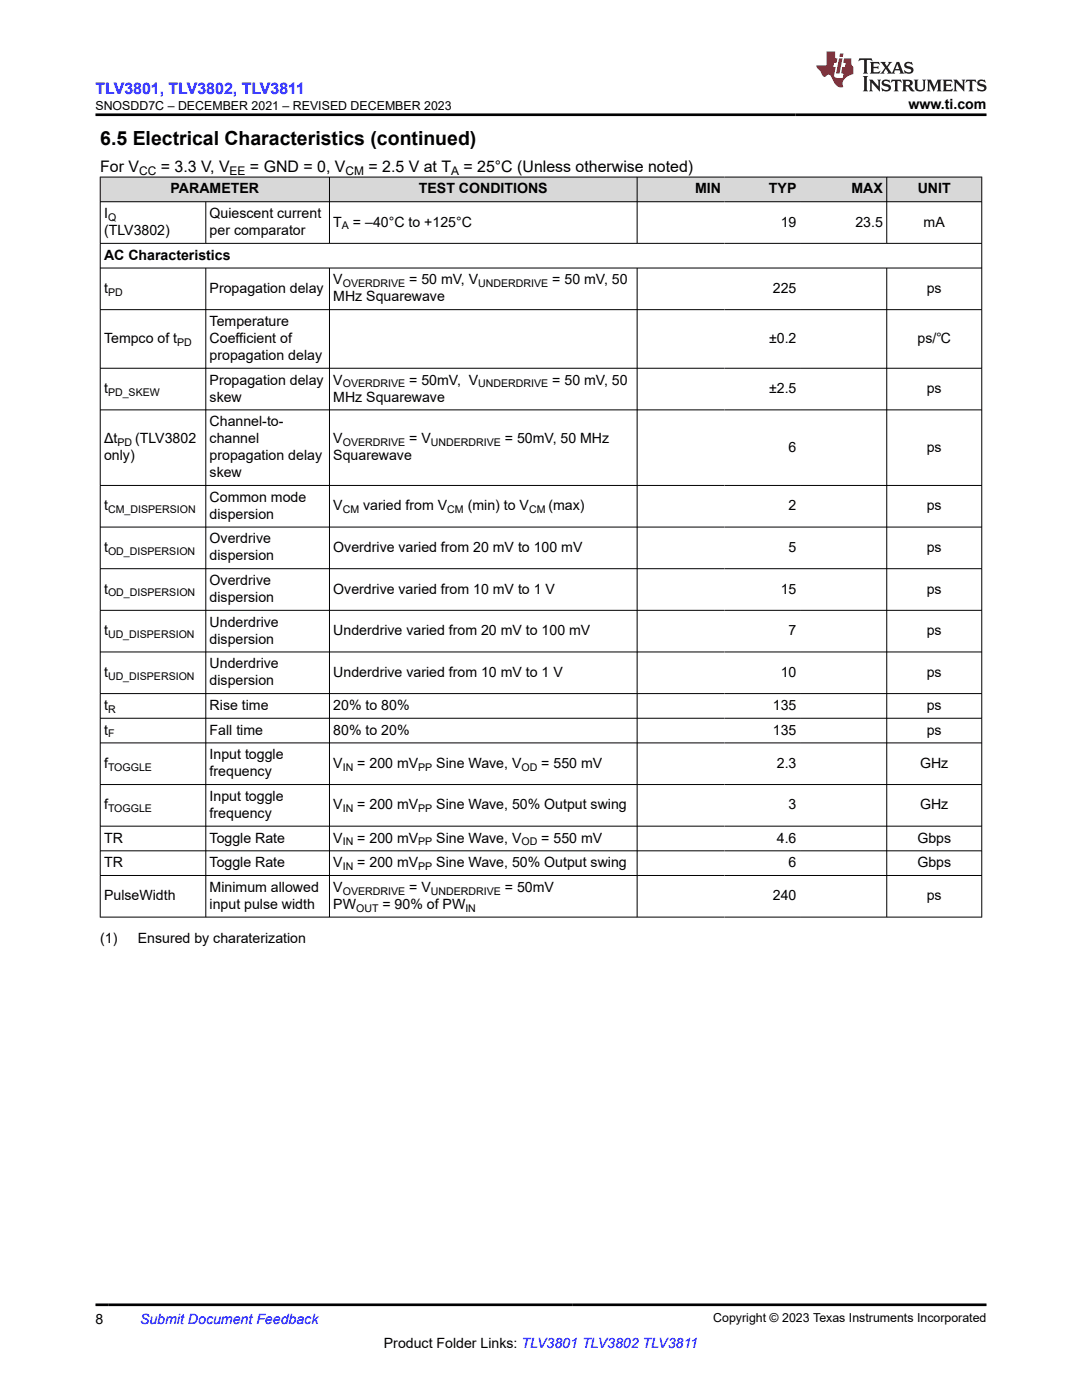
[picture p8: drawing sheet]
<svg xmlns="http://www.w3.org/2000/svg" width="216mm" height="279mm" viewBox="0 0 216 279" stroke-linecap="round" stroke-linejoin="round" font-family="sans-serif">
<defs><g id="words">
<text font-size="3.9" x="20" y="28.8">6.5 Electrical Characteristics (continued)</text>
<text font-size="3.2" fill="#00f" x="19" y="18.7">TLV3801, TLV3802, TLV3811</text>
<g font-size="3.2">
<text x="20" y="34.3">For V</text>
<text x="32.1" y="34.3">= 3.3 V, V</text>
<text x="49.9" y="34.3">= GND = 0, V</text>
<text x="73.5" y="34.3">= 2.5 V at T</text>
<text x="92.5" y="34.3">= 25°C (Unless otherwise noted)</text>
</g>
<g font-size="2.8">
<text x="181.3" y="21.8">www.ti.com</text>
<text x="34" y="38.6">PARAMETER</text>
<text x="83.6" y="38.6">TEST CONDITIONS</text>
<text x="138.7" y="38.6">MIN</text>
<text x="153.4" y="38.6">TYP</text>
<text x="169.9" y="38.6">MAX</text>
<text x="183.1" y="38.6">UNIT</text>
<text x="20.8" y="43.5">I</text>
<text x="20.8" y="46.9">(TLV3802)</text>
<text x="41.8" y="43.5">Quiescent current</text>
<text x="41.8" y="46.9">per comparator</text>
<text x="66.5" y="45.2">T</text>
<text x="70.4" y="45.2">= –40°C to +125°C</text>
<text x="155.8" y="45.2">19</text>
<text x="170.7" y="45.2">23.5</text>
<text x="184.3" y="45.2">mA</text>
<text x="20.8" y="51.8">AC Characteristics</text>
<text x="20.8" y="58.5">t</text>
<text x="41.8" y="58.5">Propagation delay</text>
<text x="66.5" y="56.8">V</text>
<text x="81.6" y="56.8">= 50 mV, V</text>
<text x="110.2" y="56.8">= 50 mV, 50</text>
<text x="154.2" y="58.5">225</text>
<text x="184.9" y="58.5">ps</text>
<text x="41.8" y="65.1">Temperature</text>
<text x="66.5" y="60.2">MHz Squarewave</text>
<text x="20.8" y="68.5">Tempco of t</text>
<text x="41.8" y="68.5">Coefficient of</text>
<text x="41.8" y="71.8">propagation delay</text>
<text x="153.5" y="68.5">±0.2</text>
<text x="183.1" y="68.5">ps/℃</text>
<text x="41.8" y="76.8">Propagation delay</text>
<text x="66.5" y="76.8">V</text>
<text x="81.6" y="76.8">= 50mV, V</text>
<text x="110.2" y="76.8">= 50 mV, 50</text>
<text x="20.8" y="78.5">t</text>
<text x="41.8" y="80.2">skew</text>
<text x="66.5" y="80.2">MHz Squarewave</text>
<text x="153.5" y="78.5">±2.5</text>
<text x="184.9" y="78.5">ps</text>
<text x="20.8" y="88.5">Δt</text>
<text x="27" y="88.5">(TLV3802</text>
<text x="41.8" y="85.1">Channel-to-</text>
<text x="41.8" y="88.5">channel</text>
<text x="66.5" y="88.5">V</text>
<text x="81.6" y="88.5">= V</text>
<text x="100.7" y="88.5">= 50mV, 50 MHz</text>
<text x="20.8" y="91.8">only)</text>
<text x="41.8" y="91.8">propagation delay</text>
<text x="41.8" y="95.2">skew</text>
<text x="66.5" y="91.8">Squarewave</text>
<text x="157.4" y="90.2">6</text>
<text x="184.9" y="90.2">ps</text>
<text x="20.8" y="101.8">t</text>
<text x="41.8" y="100.2">Common mode</text>
<text x="66.5" y="101.8">V</text>
<text x="72.5" y="101.8">varied from V</text>
<text x="93.3" y="101.8">(min) to V</text>
<text x="109.4" y="101.8">(max)</text>
<text x="157.4" y="101.8">2</text>
<text x="184.9" y="101.8">ps</text>
<text x="41.8" y="103.5">dispersion</text>
<text x="20.8" y="110.2">t</text>
<text x="41.8" y="108.5">Overdrive</text>
<text x="41.8" y="111.8">dispersion</text>
<text x="66.5" y="110.2">Overdrive varied from 20 mV to 100 mV</text>
<text x="157.4" y="110.2">5</text>
<text x="184.9" y="110.2">ps</text>
<text x="20.8" y="118.5">t</text>
<text x="41.8" y="116.8">Overdrive</text>
<text x="66.5" y="118.5">Overdrive varied from 10 mV to 1 V</text>
<text x="155.8" y="118.5">15</text>
<text x="184.9" y="118.5">ps</text>
<text x="41.8" y="120.2">dispersion</text>
<text x="41.8" y="125.1">Underdrive</text>
<text x="20.8" y="126.8">t</text>
<text x="41.8" y="128.5">dispersion</text>
<text x="66.5" y="126.8">Underdrive varied from 20 mV to 100 mV</text>
<text x="157.4" y="126.8">7</text>
<text x="184.9" y="126.8">ps</text>
<text x="20.8" y="135.1">t</text>
<text x="41.8" y="133.4">Underdrive</text>
<text x="41.8" y="136.8">dispersion</text>
<text x="66.5" y="135.1">Underdrive varied from 10 mV to 1 V</text>
<text x="155.8" y="135.1">10</text>
<text x="184.9" y="135.1">ps</text>
<text x="20.8" y="141.7">t</text>
<text x="41.8" y="141.7">Rise time</text>
<text x="66.5" y="141.7">20% to 80%</text>
<text x="154.2" y="141.7">135</text>
<text x="184.9" y="141.7">ps</text>
<text x="20.8" y="146.6">t</text>
<text x="41.8" y="146.6">Fall time</text>
<text x="66.5" y="146.6">80% to 20%</text>
<text x="154.2" y="146.6">135</text>
<text x="184.9" y="146.6">ps</text>
<text x="20.8" y="153.2">f</text>
<text x="41.8" y="151.5">Input toggle</text>
<text x="41.8" y="154.9">frequency</text>
<text x="66.5" y="153.2">V</text>
<text x="71.3" y="153.2">= 200 mV</text>
<text x="87.1" y="153.2">Sine Wave, V</text>
<text x="108" y="153.2">= 550 mV</text>
<text x="155" y="153.2">2.3</text>
<text x="183.6" y="153.2">GHz</text>
<text x="20.8" y="161.5">f</text>
<text x="41.8" y="159.8">Input toggle</text>
<text x="66.5" y="161.5">V</text>
<text x="71.3" y="161.5">= 200 mV</text>
<text x="87.1" y="161.5">Sine Wave, 50% Output swing</text>
<text x="157.4" y="161.5">3</text>
<text x="183.6" y="161.5">GHz</text>
<text x="41.8" y="163.2">frequency</text>
<text x="20.8" y="168.2">TR</text>
<text x="20.8" y="173.1">TR</text>
<text x="41.8" y="168.2">Toggle Rate</text>
<text x="41.8" y="173.1">Toggle Rate</text>
<text x="66.5" y="168.2">V</text>
<text x="66.5" y="173.1">V</text>
<text x="71.3" y="168.2">= 200 mV</text>
<text x="71.3" y="173.1">= 200 mV</text>
<text x="87.1" y="168.2">Sine Wave, V</text>
<text x="87.1" y="173.1">Sine Wave, 50% Output swing</text>
<text x="108" y="168.2">= 550 mV</text>
<text x="155" y="168.2">4.6</text>
<text x="157.4" y="173.1">6</text>
<text x="183" y="168.2">Gbps</text>
<text x="183" y="173.1">Gbps</text>
<text x="20.8" y="179.7">PulseWidth</text>
<text x="41.8" y="178">Minimum allowed</text>
<text x="66.5" y="178">V</text>
<text x="81.6" y="178">= V</text>
<text x="100.7" y="178">= 50mV</text>
<text x="154.2" y="179.7">240</text>
<text x="184.9" y="179.7">ps</text>
<text x="41.8" y="181.4">input pulse width</text>
<text x="66.5" y="181.4">PW</text>
<text x="76.3" y="181.4">= 90% of PW</text>
<text x="20" y="188.2">(1)</text>
<text x="27.5" y="188.2">Ensured by charaterization</text>
<text x="19" y="264.2">8</text>
<text x="76.6" y="269">Product Folder Links: TLV3801 TLV3802 TLV3811</text>
</g>
<text font-size="2.8" fill="#00f" x="27.9" y="264.2">Submit Document Feedback</text>
<g font-size="2.5">
<text x="19" y="21.9">SNOSDD7C – DECEMBER 2021 – REVISED DECEMBER 2023</text>
<text x="142.3" y="263.9">Copyright © 2023 Texas Instruments Incorporated</text>
</g>
<g font-size="2.4">
<text x="27.8" y="34.9">CC</text>
<text x="45.8" y="34.9">EE</text>
<text x="68.9" y="34.9">CM</text>
<text x="90" y="34.9">A</text>
</g>
<g font-size="2.1">
<text x="21.6" y="44.1">Q</text>
<text x="68.2" y="45.8">A</text>
<text x="21.6" y="59">PD</text>
<text x="68.4" y="57.3">OVERDRIVE</text>
<text x="95.4" y="57.3">UNDERDRIVE</text>
<text x="35.4" y="69">PD</text>
<text x="68.4" y="77.3">OVERDRIVE</text>
<text x="95.4" y="77.3">UNDERDRIVE</text>
<text x="21.6" y="79">PD_SKEW</text>
<text x="23.4" y="89">PD</text>
<text x="68.4" y="89">OVERDRIVE</text>
<text x="86" y="89">UNDERDRIVE</text>
<text x="21.6" y="102.4">CM_DISPERSION</text>
<text x="68.4" y="102.4">CM</text>
<text x="89.2" y="102.4">CM</text>
<text x="105.6" y="102.4">CM</text>
<text x="21.6" y="110.7">OD_DISPERSION</text>
<text x="21.6" y="119">OD_DISPERSION</text>
<text x="21.6" y="127.3">UD_DISPERSION</text>
<text x="21.6" y="135.6">UD_DISPERSION</text>
<text x="21.6" y="142.3">R</text>
<text x="21.6" y="147.2">F</text>
<text x="21.6" y="153.8">TOGGLE</text>
<text x="68.4" y="153.8">IN</text>
<text x="83.5" y="153.8">PP</text>
<text x="104.1" y="153.8">OD</text>
<text x="21.6" y="162.1">TOGGLE</text>
<text x="68.4" y="162.1">IN</text>
<text x="83.5" y="162.1">PP</text>
<text x="68.4" y="168.7">IN</text>
<text x="68.4" y="173.6">IN</text>
<text x="83.5" y="168.7">PP</text>
<text x="83.5" y="173.6">PP</text>
<text x="104.1" y="168.7">OD</text>
<text x="68.4" y="178.6">OVERDRIVE</text>
<text x="86" y="178.6">UNDERDRIVE</text>
<text x="71.1" y="181.9">OUT</text>
<text x="92.9" y="181.9">IN</text>
</g>
</g></defs>
<g fill="#d8d8d8">
<path d="M20 35.3h175.9v5h-175.9z" fill-rule="evenodd"/>
<path d="M20.1 35.4h45.6v4.8h-45.6z" fill-rule="evenodd"/>
<path d="M65.8 35.4h61.3v4.8h-61.3z" fill-rule="evenodd"/>
<path d="M127.2 35.4h17.4v4.8h-17.4z" fill-rule="evenodd"/>
<path d="M144.6 35.4h15v4.8h-15z" fill-rule="evenodd"/>
<path d="M159.6 35.4h17.3v4.8h-17.3z" fill-rule="evenodd"/>
<path d="M177 35.4h18.8v4.8h-18.8z" fill-rule="evenodd"/>
</g>
<g fill="none" stroke="#000" stroke-width=".2">
<path d="M19.9 35.3h176.1M20 35.3v147.8M65.7 35.3v13.3M127.1 35.3v13.3M176.9 35.3v13.3M195.9 35.3v147.8M19.9 40.3h176.1M19.9 48.6h176.1M19.9 53.5h176.1M41.1 40.3v8.3M41.1 53.5v129.6M65.7 53.5v129.6"/>
<path d="M127.1 53.5v129.6M176.9 53.5v129.6M19.9 61.8h176.1M19.9 73.5h176.1M19.9 81.8h176.1M19.9 96.9h176.1M19.9 105.2h176.1M19.9 113.5h176.1M19.9 121.8h176.1M19.9 130.1h176.1M19.9 138.4h176.1M19.9 143.3h176.1"/>
<path d="M19.9 148.3h176.1M19.9 156.6h176.1M19.9 164.9h176.1M19.9 169.8h176.1M19.9 174.7h176.1M19.9 183h176.1"/>
</g>
<path d="M171.5 11.6l-.2 .6 .5-.2h.6v.1v2.2l-.2 .4h1l-.2-.4v-2.2v-.1h.5l.5 .2-.1-.6zM173.6 12.4l.2 .3v1.6l-.2 .4h1.9l.1-.6a1.08 1.08 0 0 1-1.3 .2v-.7h.6l.4 .2v-.7l-.4 .2h-.6v-.5l.2-.2a1 1 0 0 1 1 .3l-.1-.5zM175.7 12.4l.9 1.1-1 1.2h.9l-.2-.2 .5-.8 .4 .8-.2 .2h1.6l-.2-.2 .2-.5h.9l.1 .5-.1 .2h.9l-.2-.4-.8-1.9h-.5l-.9 2.1-.9-1.1 .9-1h-.8l.2 .2-.4 .6-.4-.6 .2-.2zM179 12.8l.4 1h-.7zM180.7 12.5a.65 .65 0 0 0-.2 .7 .65 .65 0 0 0 .6 .5l.6 .1 .1 .3a.79 .79 0 0 1-.7 .4 .79 .79 0 0 1-.7-.5l.1 .7 .2-.1a.93 .93 0 0 0 1.1 0 .93 .93 0 0 0 .4-.9 1.46 1.46 0 0 0-1.2-.6l-.1-.3a1.09 1.09 0 0 1 1.2 .2l-.2-.6-.1 .1-.5-.2zM172.2 15.2l.2 .4v2.2l-.2 .4h1l-.2-.4v-2.2l.2-.4zM173.4 15.9l.2 .4v1.5l-.2 .4h.8l-.3-.4 .1-1.3 1.6 1.8v-2l.2-.4h-.7l.1 .2 .1 1.1-1.2-1.3zM176.2 16a.65 .65 0 0 0-.2 .8 .65 .65 0 0 0 .6 .4l.6 .2 .1 .2a.79 .79 0 0 1-.7 .4 .79 .79 0 0 1-.7-.5l.1 .7 .2-.1a.93 .93 0 0 0 1.1 .1 .93 .93 0 0 0 .4-1 1.46 1.46 0 0 0-1.2-.5l-.1-.4a1.09 1.09 0 0 1 1.2 .2l-.1-.6-.2 .1-.5-.1zM177.9 15.9l-.1 .6a.63 .63 0 0 1 .8-.3v1.6l-.3 .4h1l-.2-.4v-1.6a.66 .66 0 0 1 .8 .3l-.1-.6zM180 15.9l.2 .4v1.5l-.2 .4h1l-.2-.2-.1-.7h.5l.1 .2a.79 .79 0 0 0 1.2 .6l-1-.9a.61 .61 0 0 0 .6-.6 .61 .61 0 0 0-.5-.7zM180.8 16.2h.1a.47 .47 0 0 1 .5 .1 .47 .47 0 0 1 .1 .5l-.1 .1-.7 .1zM182.3 15.9l.2 .2a2.27 2.27 0 0 0 .4 2 1.04 1.04 0 0 0 1.7-.7v-1.3l.2-.2h-.8l.2 .4v1.1a.6 .6 0 0 1-.6 .6 .6 .6 0 0 1-.6-.6v-1.1l.3-.4zM184.9 15.9l.2 .4v1.5l-.2 .4h.8l-.3-.4v-1.4l.9 1.9 .9-1.9v1.4l-.3 .4h1l-.2-.4v-1.5l.2-.4h-.8l-.7 1.5-.6-1.5zM188.1 15.9l.2 .4v1.5l-.2 .4h1.9l.1-.6a1.09 1.09 0 0 1-1.3 .2v-.7h.6l.4 .2v-.6l-.4 .2h-.6v-.6l.2-.1a1.01 1.01 0 0 1 1 .3l-.1-.6zM190.2 15.9l.3 .4v1.5l-.3 .4h.8l-.2-.4v-1.3l1.6 1.8v-2l.2-.4h-.7l.2 .2v1.1l-1.2-1.3zM192.8 15.9l-.1 .6a.63 .63 0 0 1 .8-.3v1.6l-.3 .4h1l-.2-.4v-1.6a.66 .66 0 0 1 .8 .3l-.1-.6zM195.2 16a.65 .65 0 0 0-.2 .8 .65 .65 0 0 0 .6 .4l.6 .2 .2 .2a.79 .79 0 0 1-.7 .4 .79 .79 0 0 1-.7-.5l.1 .7 .2-.1a.93 .93 0 0 0 1 .1 .93 .93 0 0 0 .5-1 1.46 1.46 0 0 0-1.3-.5v-.4a1.09 1.09 0 0 1 1.2 .2l-.2-.6-.2 .1-.5-.1z" fill="#231f20"/>
<path d="M164.9 10.3v2.7h-2l.1 .4 .8 1a.95 .95 0 0 0 1 .9 .59 .59 0 0 1 .5-.4 .59 .59 0 0 1 .5 .3l.4 .8a1.59 1.59 0 0 0 2.1 1.4 1.61 1.61 0 0 1 1-2.3l1-.3-.1-1.5a1.59 1.59 0 0 1-.3-1.7h-1.5l-.2 .9h.6l-.2 .9h-.5l-.2 .9v.3l.4 .1-.1 .9h-.7a.73 .73 0 0 1-1-.7l.3-1.5h-.5l.1-.9h.5l.2-.9h-.5v-1.3zM167.4 11.6l-.6 3.1h.7l.6-3.1zM167.6 10.7l-.1 .6h.7l.1-.6z" fill="#ed1c24"/>
<path d="M19 22.9h177.8M19 260.4h177.8" fill="none" stroke="#000" stroke-width=".53"/>
<use href="#words"/>
</svg>
